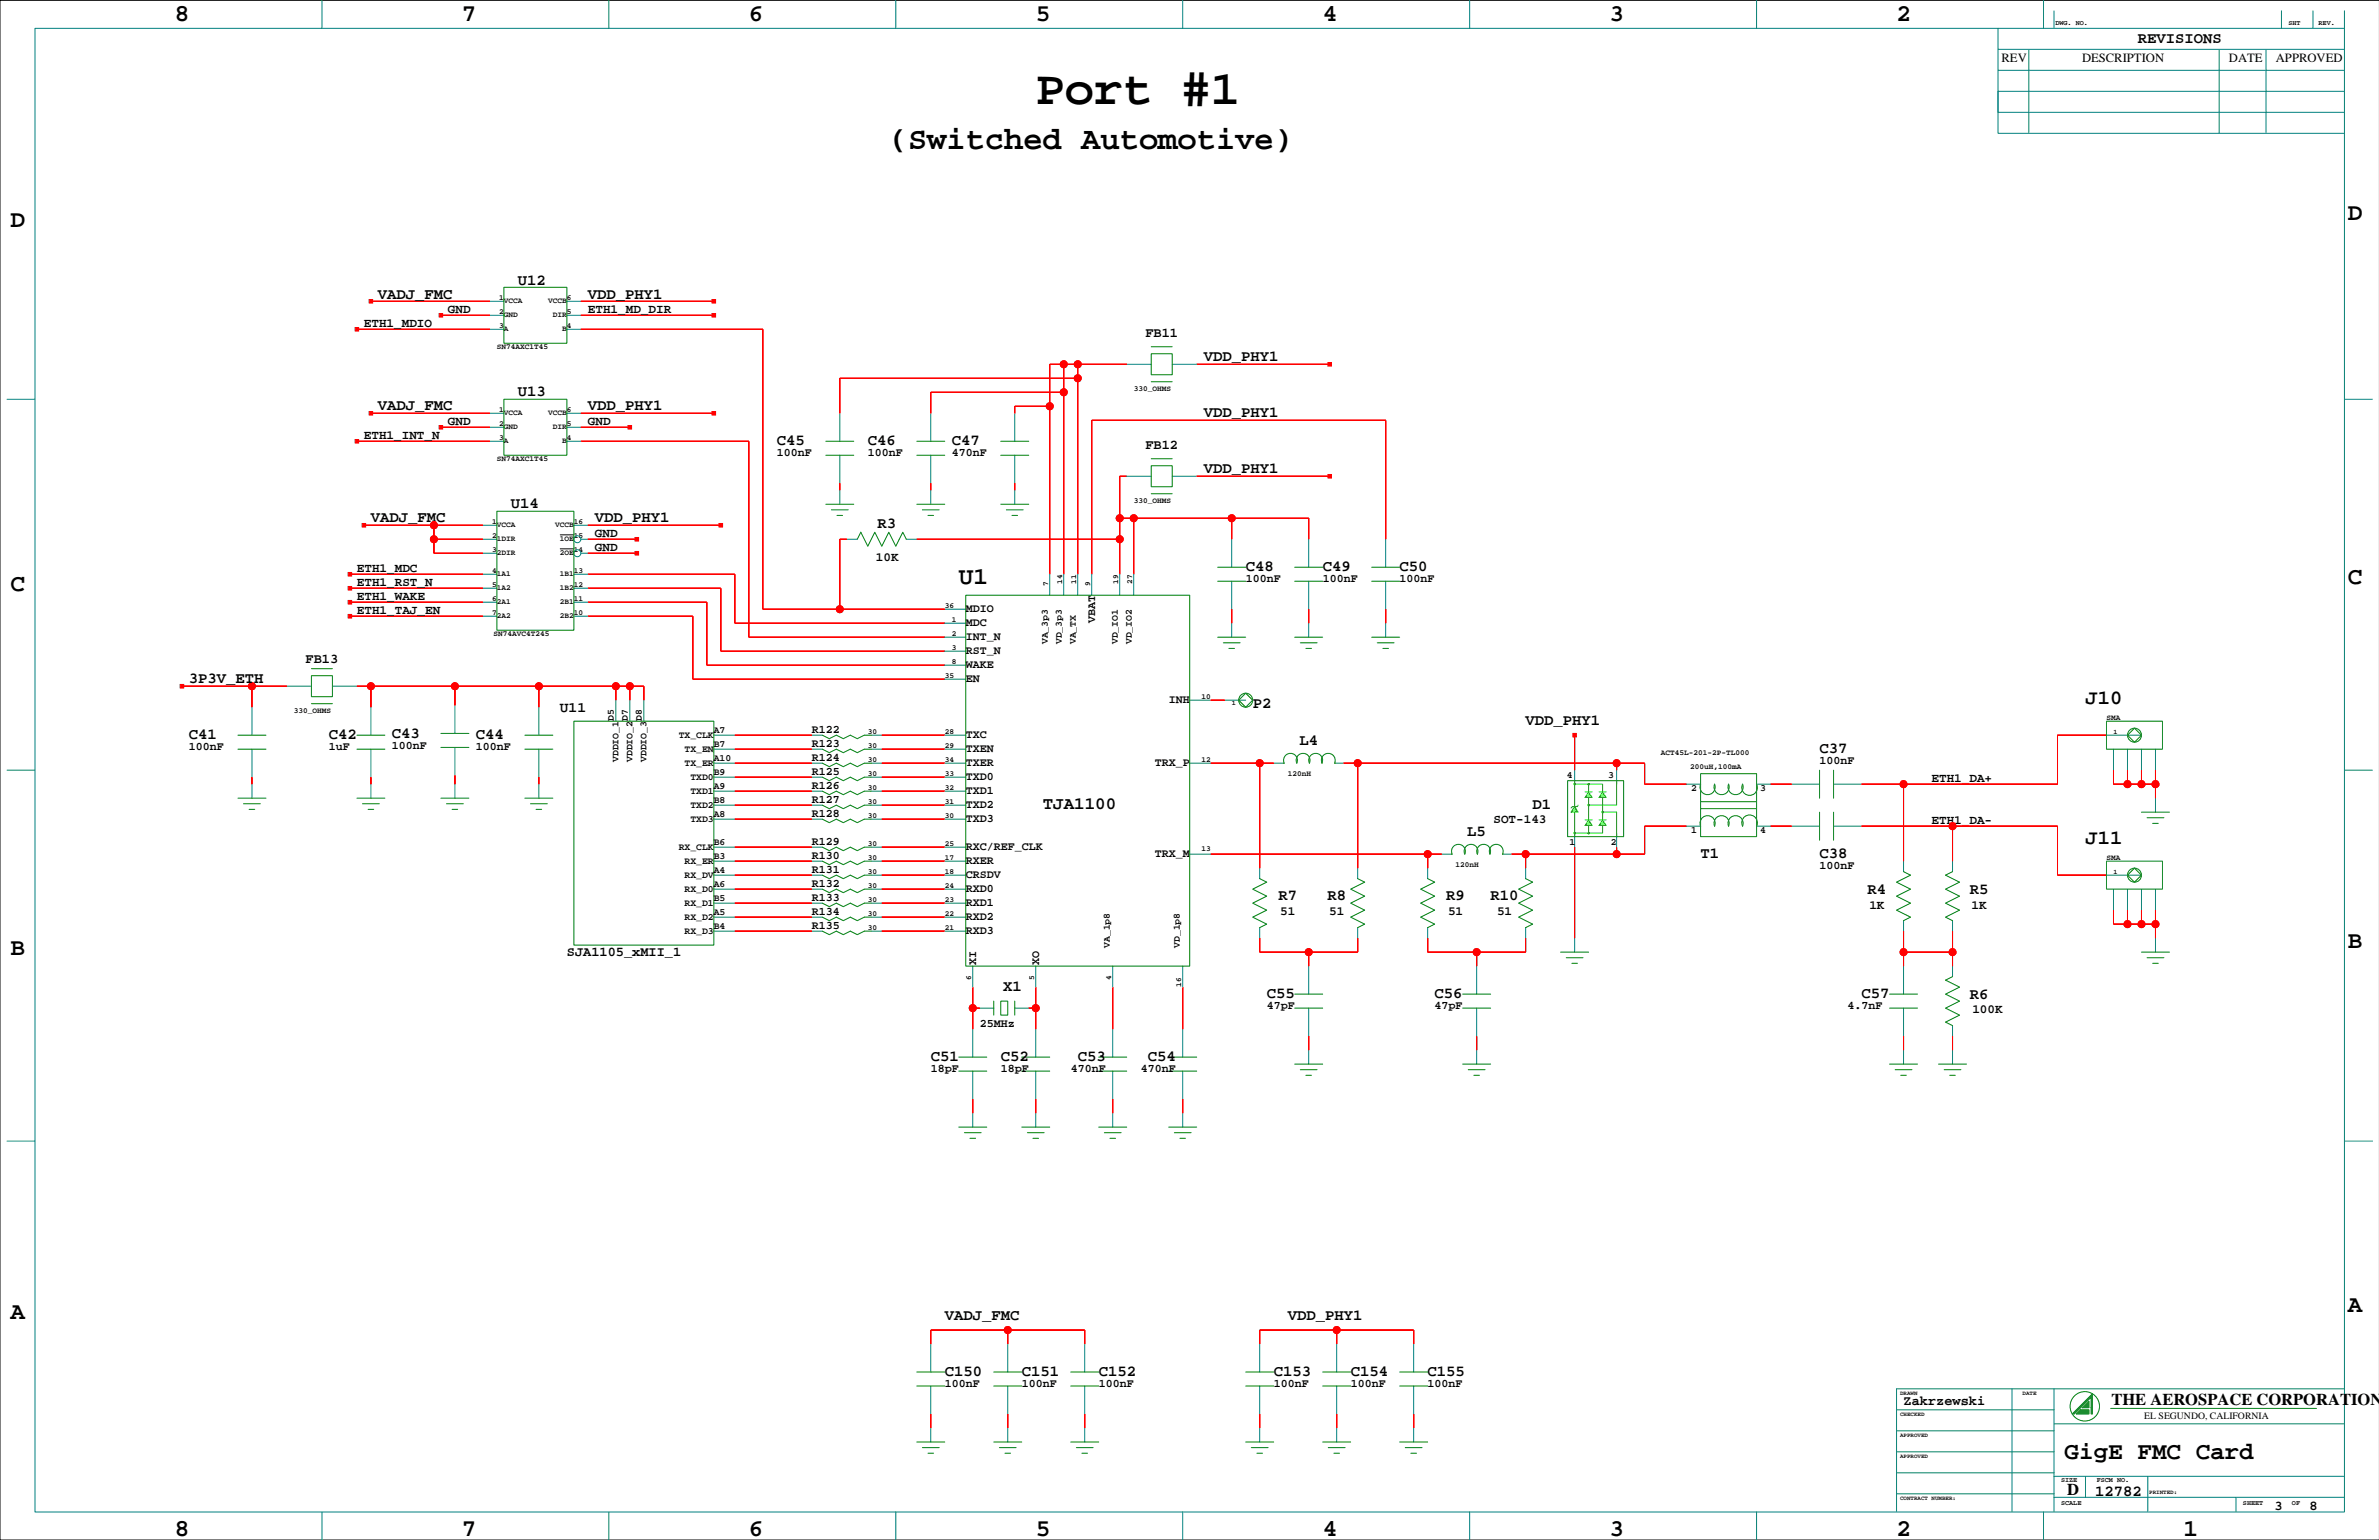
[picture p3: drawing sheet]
<svg xmlns="http://www.w3.org/2000/svg" width="863mm" height="559mm" viewBox="0 0 863 559" stroke-linecap="round" stroke-linejoin="round" font-family="sans-serif">
<defs><g id="words">
<text font-size="17.6" x="375.8" y="37.6">Port #1</text>
<text font-size="11.6" x="322.5" y="53.9">(Switched Automotive)</text>
<g font-size="8.8">
<text x="63.5" y="7.4">8</text>
<text x="167.6" y="7.4">7</text>
<text x="271.7" y="7.4">6</text>
<text x="375.8" y="7.4">5</text>
<text x="480" y="7.4">4</text>
<text x="584.1" y="7.4">3</text>
<text x="688.2" y="7.4">2</text>
<text x="3.8" y="82.4">D</text>
<text x="852" y="79.8">D</text>
<text x="3.8" y="214.4">C</text>
<text x="347.9" y="211.9">U1</text>
<text x="852" y="211.9">C</text>
<text x="3.8" y="346.5">B</text>
<text x="852" y="343.9">B</text>
<text x="3.8" y="478.5">A</text>
<text x="852" y="476">A</text>
<text x="749.1" y="529.3">GigE FMC Card</text>
<text x="63.5" y="557.2">8</text>
<text x="167.6" y="557.2">7</text>
<text x="271.7" y="557.2">6</text>
<text x="375.8" y="557.2">5</text>
<text x="480" y="557.2">4</text>
<text x="584.1" y="557.2">3</text>
<text x="688.2" y="557.2">2</text>
<text x="792.3" y="557.2">1</text>
</g>
<g font-size="7.4">
<text x="756.7" y="255.3">J10</text>
<text x="756.7" y="306.1">J11</text>
</g>
<text font-size="6.3" x="378.4" y="293.6">TJA1100</text>
<g font-size="6">
<text x="766.1" y="510">THE AEROSPACE CORPORATION</text>
<text x="750.1" y="542.5">D</text>
</g>
<g font-size="5.6">
<text x="775.8" y="15.6">REVISIONS</text>
<text x="187.9" y="103.2">U12</text>
<text x="137.1" y="108.3">VADJ_FMC</text>
<text x="213.3" y="108.3">VDD_PHY1</text>
<text x="436.8" y="131.2">VDD_PHY1</text>
<text x="187.9" y="143.9">U13</text>
<text x="137.1" y="148.9">VADJ_FMC</text>
<text x="213.3" y="148.9">VDD_PHY1</text>
<text x="436.8" y="151.5">VDD_PHY1</text>
<text x="281.9" y="161.6">C45</text>
<text x="314.9" y="161.6">C46</text>
<text x="345.4" y="161.6">C47</text>
<text x="436.8" y="171.8">VDD_PHY1</text>
<text x="185.4" y="184.5">U14</text>
<text x="134.6" y="189.6">VADJ_FMC</text>
<text x="215.9" y="189.6">VDD_PHY1</text>
<text x="318.4" y="191.6">R3</text>
<text x="452" y="207.4">C48</text>
<text x="480" y="207.4">C49</text>
<text x="507.9" y="207.4">C50</text>
<text x="68.6" y="248">3P3V_ETH</text>
<text x="454.6" y="257">P2</text>
<text x="553.6" y="263.2">VDD_PHY1</text>
<text x="68.6" y="268.3">C41</text>
<text x="119.4" y="268.3">C42</text>
<text x="142.2" y="267.7">C43</text>
<text x="172.7" y="268.3">C44</text>
<text x="471.5" y="270.3">L4</text>
<text x="660.2" y="273.4">C37</text>
<text x="556.1" y="293.7">D1</text>
<text x="532.4" y="303.3">L5</text>
<text x="617.1" y="311.3">T1</text>
<text x="660.2" y="311.5">C38</text>
<text x="463.9" y="326.6">R7</text>
<text x="481.6" y="326.6">R8</text>
<text x="524.8" y="326.6">R9</text>
<text x="540.9" y="326.6">R10</text>
<text x="677.7" y="324.6">R4</text>
<text x="714.8" y="324.6">R5</text>
<text x="364" y="359.6">X1</text>
<text x="459.6" y="362.3">C55</text>
<text x="520.6" y="362.3">C56</text>
<text x="675.5" y="362.3">C57</text>
<text x="714.8" y="362.6">R6</text>
<text x="337.7" y="385.1">C51</text>
<text x="363.1" y="385.1">C52</text>
<text x="391.1" y="385.1">C53</text>
<text x="416.5" y="385.1">C54</text>
<text x="342.8" y="479.1">VADJ_FMC</text>
<text x="467.3" y="479.1">VDD_PHY1</text>
<text x="342.8" y="499.4">C150</text>
<text x="370.8" y="499.4">C151</text>
<text x="398.7" y="499.4">C152</text>
<text x="462.2" y="499.4">C153</text>
<text x="490.1" y="499.4">C154</text>
<text x="518" y="499.4">C155</text>
<text x="760.3" y="542.8">12782</text>
</g>
<text font-size="5.3" x="203.2" y="258.2">U11</text>
<g font-size="4.9">
<text x="415.6" y="122.4">FB11</text>
<text x="415.6" y="163">FB12</text>
<text x="110.9" y="240.5">FB13</text>
<text x="205.7" y="346.9">SJA1105_xMII_1</text>
<text x="690.7" y="509.7">Zakrzewski</text>
<text x="825.3" y="547.8">3</text>
<text x="838" y="547.8">8</text>
</g>
<g font-size="4.6">
<text x="726.3" y="22.7">REV</text>
<text x="755.5" y="22.7">DESCRIPTION</text>
<text x="808.8" y="22.7">DATE</text>
<text x="825.8" y="22.4">APPROVED</text>
<text x="162.5" y="113.6">GND</text>
<text x="213.3" y="113.6">ETH1_MD_DIR</text>
<text x="132" y="118.7">ETH1_MDIO</text>
<text x="162.5" y="154.2">GND</text>
<text x="213.3" y="154.2">GND</text>
<text x="132" y="159.3">ETH1_INT_N</text>
<text x="215.9" y="194.8">GND</text>
<text x="215.9" y="199.9">GND</text>
<text x="317.8" y="203.4">10K</text>
<text x="129.5" y="207.5">ETH1_MDC</text>
<text x="129.5" y="212.6">ETH1_RST_N</text>
<text x="129.5" y="217.7">ETH1_WAKE</text>
<text x="129.5" y="222.8">ETH1_TAJ_EN</text>
<text x="700.9" y="283.7">ETH1_DA+</text>
<text x="541.9" y="298.5">SOT-143</text>
<text x="700.9" y="299">ETH1_DA-</text>
<text x="678.3" y="329.9">1K</text>
<text x="715.4" y="329.9">1K</text>
<text x="464.5" y="332">51</text>
<text x="482.3" y="332">51</text>
<text x="525.4" y="332">51</text>
<text x="543.2" y="332">51</text>
<text x="715.7" y="367.5">100K</text>
</g>
<g font-size="4.2">
<text x="281.9" y="165.6">100nF</text>
<text x="314.9" y="165.6">100nF</text>
<text x="345.4" y="165.6">470nF</text>
<text x="452" y="211.3">100nF</text>
<text x="480" y="211.3">100nF</text>
<text x="507.9" y="211.3">100nF</text>
<text x="350.4" y="227.3">MDC</text>
<text x="350.4" y="222.2">MDIO</text>
<text x="397.3" y="226.1" transform="rotate(-90 397.3 226.1)">VBAT</text>
<text x="350.4" y="232.4">INT_N</text>
<text x="350.4" y="237.5">RST_N</text>
<text x="350.4" y="242.6">WAKE</text>
<text x="350.4" y="247.6">EN</text>
<text x="424.1" y="255.3">INH</text>
<text x="294.6" y="266">R122</text>
<text x="350.4" y="268">TXC</text>
<text x="68.6" y="272.3">100nF</text>
<text x="119.4" y="272.3">1uF</text>
<text x="142.2" y="271.6">100nF</text>
<text x="172.7" y="272.3">100nF</text>
<text x="294.6" y="271.1">R123</text>
<text x="350.4" y="273">TXEN</text>
<text x="294.6" y="276.2">R124</text>
<text x="294.6" y="281.2">R125</text>
<text x="350.4" y="278.1">TXER</text>
<text x="419" y="278.1">TRX_P</text>
<text x="660.2" y="277.3">100nF</text>
<text x="294.6" y="286.3">R126</text>
<text x="350.4" y="283.2">TXD0</text>
<text x="294.6" y="291.4">R127</text>
<text x="350.4" y="288.3">TXD1</text>
<text x="350.4" y="293.4">TXD2</text>
<text x="294.6" y="296.5">R128</text>
<text x="350.4" y="298.4">TXD3</text>
<text x="294.6" y="306.6">R129</text>
<text x="294.6" y="311.7">R130</text>
<text x="350.4" y="308.6">RXC/REF_CLK</text>
<text x="419" y="311.1">TRX_M</text>
<text x="294.6" y="316.8">R131</text>
<text x="350.4" y="313.7">RXER</text>
<text x="660.2" y="315.4">100nF</text>
<text x="294.6" y="321.9">R132</text>
<text x="350.4" y="323.8">RXD0</text>
<text x="350.4" y="318.7">CRSDV</text>
<text x="294.6" y="327">R133</text>
<text x="350.4" y="328.9">RXD1</text>
<text x="294.6" y="332">R134</text>
<text x="350.4" y="334">RXD2</text>
<text x="294.6" y="337.1">R135</text>
<text x="350.4" y="339.1">RXD3</text>
<text x="354.2" y="350.1" transform="rotate(-90 354.2 350.1)">XI</text>
<text x="377" y="350.1" transform="rotate(-90 377 350.1)">XO</text>
<text x="459.6" y="366.2">47pF</text>
<text x="520.6" y="366.2">47pF</text>
<text x="670.4" y="366.2">4.7nF</text>
<text x="355.5" y="372.7">25MHz</text>
<text x="337.7" y="389.1">18pF</text>
<text x="363.1" y="389.1">18pF</text>
<text x="388.5" y="389.1">470nF</text>
<text x="413.9" y="389.1">470nF</text>
<text x="342.8" y="503.4">100nF</text>
<text x="370.8" y="503.4">100nF</text>
<text x="398.7" y="503.4">100nF</text>
<text x="462.2" y="503.4">100nF</text>
<text x="490.1" y="503.4">100nF</text>
<text x="518" y="503.4">100nF</text>
</g>
<g font-size="3.5">
<text x="380.2" y="233.8" transform="rotate(-90 380.2 233.8)">VA_3p3</text>
<text x="385.3" y="233.8" transform="rotate(-90 385.3 233.8)">VD_3p3</text>
<text x="390.3" y="233.8" transform="rotate(-90 390.3 233.8)">VA_TX</text>
<text x="405.6" y="233.8" transform="rotate(-90 405.6 233.8)">VD_IO1</text>
<text x="410.6" y="233.8" transform="rotate(-90 410.6 233.8)">VD_IO2</text>
<text x="222.7" y="261.7" transform="rotate(-90 222.7 261.7)">D5</text>
<text x="227.8" y="261.7" transform="rotate(-90 227.8 261.7)">D7</text>
<text x="232.9" y="261.7" transform="rotate(-90 232.9 261.7)">D8</text>
<text x="246.3" y="267.8">TX_CLK</text>
<text x="259" y="266.1">A7</text>
<text x="248.4" y="272.8">TX_EN</text>
<text x="259" y="271.2">B7</text>
<text x="224.5" y="276.5" transform="rotate(-90 224.5 276.5)">VDDIO_1</text>
<text x="229.5" y="276.5" transform="rotate(-90 229.5 276.5)">VDDIO_2</text>
<text x="234.6" y="276.5" transform="rotate(-90 234.6 276.5)">VDDIO_3</text>
<text x="248.4" y="277.9">TX_ER</text>
<text x="259" y="276.3">A10</text>
<text x="259" y="281.4">B9</text>
<text x="250.6" y="283">TXD0</text>
<text x="259" y="286.5">A9</text>
<text x="568.6" y="282.4">4</text>
<text x="583.6" y="282.4">3</text>
<text x="613.7" y="287">2</text>
<text x="638.7" y="287">3</text>
<text x="250.6" y="288.1">TXD1</text>
<text x="250.6" y="293.2">TXD2</text>
<text x="259" y="291.5">B8</text>
<text x="250.6" y="298.2">TXD3</text>
<text x="259" y="296.6">A8</text>
<text x="613.7" y="302.2">1</text>
<text x="638.7" y="302.2">4</text>
<text x="246.3" y="308.4">RX_CLK</text>
<text x="259" y="306.8">B6</text>
<text x="259" y="311.8">B3</text>
<text x="569.5" y="306.5">1</text>
<text x="584.5" y="306.5">2</text>
<text x="248.4" y="313.5">RX_ER</text>
<text x="259" y="316.9">A4</text>
<text x="248.4" y="318.5">RX_DV</text>
<text x="248.4" y="323.6">RX_D0</text>
<text x="259" y="322">A6</text>
<text x="248.4" y="328.7">RX_D1</text>
<text x="259" y="327.1">B5</text>
<text x="248.4" y="333.8">RX_D2</text>
<text x="259" y="332.2">A5</text>
<text x="248.4" y="338.9">RX_D3</text>
<text x="259" y="337.2">B4</text>
<text x="402.8" y="344" transform="rotate(-90 402.8 344)">VA_1p8</text>
<text x="428.2" y="344" transform="rotate(-90 428.2 344)">VD_1p8</text>
<text x="778.1" y="515">EL SEGUNDO, CALIFORNIA</text>
</g>
<g font-size="2.8">
<text x="181.1" y="108.8">1</text>
<text x="181.1" y="113.9">2</text>
<text x="182.8" y="110.1">VCCA</text>
<text x="198.9" y="110.1">VCCB</text>
<text x="205.7" y="108.8">6</text>
<text x="205.7" y="113.9">5</text>
<text x="181.1" y="119">3</text>
<text x="182.8" y="115.2">GND</text>
<text x="200.6" y="115.2">DIR</text>
<text x="205.7" y="119">4</text>
<text x="182.8" y="120.3">A</text>
<text x="204" y="120.3">B</text>
<text x="180.3" y="126.6">SN74AXC1T45</text>
<text x="411.4" y="141.8">330_OHMS</text>
<text x="181.1" y="149.5">1</text>
<text x="205.7" y="149.5">6</text>
<text x="181.1" y="154.5">2</text>
<text x="182.8" y="150.7">VCCA</text>
<text x="182.8" y="155.8">GND</text>
<text x="198.9" y="150.7">VCCB</text>
<text x="200.6" y="155.8">DIR</text>
<text x="205.7" y="154.5">5</text>
<text x="181.1" y="159.6">3</text>
<text x="182.8" y="160.9">A</text>
<text x="204" y="160.9">B</text>
<text x="205.7" y="159.6">4</text>
<text x="180.3" y="167.2">SN74AXC1T45</text>
<text x="411.4" y="182.4">330_OHMS</text>
<text x="178.6" y="190.1">1</text>
<text x="180.3" y="191.4">VCCA</text>
<text x="201.5" y="191.4">VCCB</text>
<text x="208.2" y="190.1">16</text>
<text x="178.6" y="195.2">2</text>
<text x="180.3" y="196.5">1DIR</text>
<text x="203.2" y="196.5">1OE</text>
<text x="208.2" y="195.2">15</text>
<text x="178.6" y="200.2">3</text>
<text x="180.3" y="201.5">2DIR</text>
<text x="203.2" y="201.5">2OE</text>
<text x="208.2" y="200.2">14</text>
<text x="178.6" y="207.9">4</text>
<text x="180.3" y="209.2">1A1</text>
<text x="203.2" y="209.2">1B1</text>
<text x="208.2" y="207.9">13</text>
<text x="178.6" y="212.9">5</text>
<text x="180.3" y="214.2">1A2</text>
<text x="203.2" y="214.2">1B2</text>
<text x="208.2" y="212.9">12</text>
<text x="380.3" y="212.6" transform="rotate(-90 380.3 212.6)">7</text>
<text x="385.4" y="211.7" transform="rotate(-90 385.4 211.7)">14</text>
<text x="390.5" y="211.7" transform="rotate(-90 390.5 211.7)">11</text>
<text x="395.6" y="212.6" transform="rotate(-90 395.6 212.6)">9</text>
<text x="405.7" y="211.7" transform="rotate(-90 405.7 211.7)">19</text>
<text x="410.8" y="211.7" transform="rotate(-90 410.8 211.7)">27</text>
<text x="178.6" y="218">6</text>
<text x="180.3" y="219.3">2A1</text>
<text x="203.2" y="219.3">2B1</text>
<text x="208.2" y="218">11</text>
<text x="342.8" y="220.5">36</text>
<text x="178.6" y="223.1">7</text>
<text x="180.3" y="224.4">2A2</text>
<text x="203.2" y="224.4">2B2</text>
<text x="208.2" y="223.1">10</text>
<text x="345.4" y="225.6">1</text>
<text x="179" y="230.7">SN74AVC4T245</text>
<text x="345.4" y="230.7">2</text>
<text x="345.4" y="235.7">3</text>
<text x="342.8" y="245.9">35</text>
<text x="345.4" y="240.8">8</text>
<text x="435.9" y="253.5">10</text>
<text x="106.7" y="258.6">330_OHMS</text>
<text x="764.4" y="261.1">SMA</text>
<text x="314.9" y="266.3">30</text>
<text x="342.8" y="266.2">28</text>
<text x="314.9" y="271.3">30</text>
<text x="342.8" y="271.3">29</text>
<text x="602.6" y="274.1">ACT45L-201-2P-TL000</text>
<text x="314.9" y="276.4">30</text>
<text x="314.9" y="281.5">30</text>
<text x="342.8" y="281.4">33</text>
<text x="342.8" y="276.4">34</text>
<text x="435.9" y="276.4">12</text>
<text x="467.3" y="281.5">120nH</text>
<text x="613.3" y="279">200uH,100mA</text>
<text x="314.9" y="286.6">30</text>
<text x="342.8" y="286.5">32</text>
<text x="314.9" y="291.7">30</text>
<text x="342.8" y="291.6">31</text>
<text x="314.9" y="296.7">30</text>
<text x="342.8" y="296.7">30</text>
<text x="314.9" y="306.9">30</text>
<text x="314.9" y="312">30</text>
<text x="342.8" y="306.8">25</text>
<text x="342.8" y="311.9">17</text>
<text x="435.9" y="308.9">13</text>
<text x="764.4" y="311.9">SMA</text>
<text x="314.9" y="317.1">30</text>
<text x="342.8" y="317">18</text>
<text x="528.2" y="314.5">120nH</text>
<text x="314.9" y="322.1">30</text>
<text x="342.8" y="322.1">24</text>
<text x="314.9" y="327.2">30</text>
<text x="342.8" y="327.1">23</text>
<text x="314.9" y="332.3">30</text>
<text x="342.8" y="332.2">22</text>
<text x="314.9" y="337.4">30</text>
<text x="342.8" y="337.3">21</text>
<text x="352.4" y="355.6" transform="rotate(-90 352.4 355.6)">6</text>
<text x="375.2" y="355.6" transform="rotate(-90 375.2 355.6)">5</text>
<text x="403.2" y="355.6" transform="rotate(-90 403.2 355.6)">4</text>
<text x="428.6" y="358.2" transform="rotate(-90 428.6 358.2)">16</text>
</g>
<g font-size="2.5">
<text x="745.8" y="9.1">DWG. NO.</text>
<text x="830.4" y="9.1">SHT</text>
<text x="841.3" y="9.1">REV.</text>
<text x="446.9" y="255.8">1</text>
<text x="766.9" y="266.3">1</text>
<text x="766.9" y="317.1">1</text>
<text x="747.9" y="537.8">SIZE</text>
<text x="760.8" y="537.8">FSCM NO.</text>
<text x="747.9" y="546.2">SCALE</text>
<text x="813.9" y="546.2">SHEET</text>
<text x="831.7" y="546.2">OF</text>
</g>
<g font-size="2.1">
<text x="689.5" y="506.1">DRAWN</text>
<text x="733.9" y="506.1">DATE</text>
<text x="689.5" y="513.7">CHECKED</text>
<text x="689.5" y="521.3">APPROVED</text>
<text x="689.5" y="529">APPROVED</text>
<text x="689.5" y="544.2">CONTRACT NUMBER:</text>
<text x="779.9" y="542.2">PRINTED:</text>
</g>
</g></defs>
<path d="M863.3 .1h-863.3v558.7h863.3M203.3 194.1h4.9M203.3 199.2h4.9" fill="none" stroke="#000" stroke-width=".36"/>
<g fill="none" stroke="#008080" stroke-width=".36">
<path d="M12.7 10.3h838v538.3h-838zM116.8 .1v10.2M220.9 .1v10.2M325 .1v10.2M429.2 .1v10.2M533.3 .1v10.2M637.4 .1v10.2M725 17.9v7.6h125.7M725 10.3v7.6h125.7M736.2 18.2v7.3M741.5 .1v10.2M745.3 3.9v6.4"/>
<path d="M805.3 18.2v7.3M822.3 18.2v7.3M827.9 3.9v6.4M839.3 3.9v6.4M850.7 3.9v6.4M725 25.5v7.6h125.7M736.2 25.8v14.7M805.3 25.8v7.3M805.3 33.4v7.4M822.3 25.8v14.7M725 40.8v7.6h125.7M725 40.5v-7.4v7.7h125.7"/>
<path d="M736.2 40.8v7.3M805.3 41v7.4M822.3 40.8v7.3M177.8 109.3h5M177.8 114.4h5M177.8 119.5h5M205.7 109.3h5.1M205.7 114.4h5.1M205.7 119.5h5.1M408.8 132.2h8.9M425.4 132.2h8.8M2.5 144.9h10.2"/>
<path d="M177.8 150h5M177.8 155h5M205.7 150h5.1M205.7 155h5.1M304.7 150v10.1M337.7 150v10.1M368.2 150v10.1M850.7 144.9h10.2M177.8 160.1h5M205.7 160.1h5.1M304.7 165.2v10.1M304.7 177.9v5.1"/>
<path d="M337.7 165.2v10.1M337.7 177.9v5.1M368.2 165.2v10.1M368.2 177.9v5.1M408.8 172.8h8.9M425.4 172.8h8.8M175.2 195.7h5.1M175.2 190.6h5.1M208.2 190.6h5.1M210.8 195.7h2.5M307.3 195.7h3.8M328.9 195.7h3.8"/>
<path d="M446.9 195.7v10.1M474.9 195.7v10.1M502.8 195.7v10.1M175.2 200.7h5.1M175.2 208.4h5.1M175.2 213.4h5.1M175.2 218.5h5.1M208.2 208.4h5.1M208.2 213.4h5.1M208.2 218.5h5.1M210.8 200.7h2.5M380.9 208.4v7.6"/>
<path d="M386 208.4v7.6M391.1 208.4v7.6M396.1 208.4v7.6M406.3 208.4v7.6M411.4 208.4v7.6M446.9 210.9v10.2M474.9 210.9v10.2M502.8 210.9v10.2M175.2 223.6h5.1M208.2 223.6h5.1M342.8 226.1h7.6M342.8 221.1h7.6"/>
<path d="M342.8 231.2h7.6M342.8 236.3h7.6M446.9 226.1v5.1M474.9 226.1v5.1M502.8 226.1v5.1M91.4 256.6v10.2M104.1 249h8.9M120.6 249h8.9M134.6 256.6v10.2M165.1 256v10.1M195.5 256.6v10.2M223.5 254.1v7.6"/>
<path d="M228.5 254.1v7.6M233.6 254.1v7.6M342.8 241.4h7.6M342.8 246.5h7.6M431.7 254.1h7.6M444.4 254.1h7.6M2.5 279.5h10.2M91.4 271.8v10.2M134.6 271.8v10.2M165.1 271.2v10.2M195.5 271.8v10.2M259 276.9h7.6"/>
<path d="M259 266.8h7.6M259 271.8h7.6M294.6 276.9h3.8M294.6 266.8h3.8M294.6 271.8h3.8M316.2 276.9h3.8M316.2 266.8h3.8M316.2 271.8h3.8M342.8 276.9h7.6M342.8 266.8h7.6M342.8 271.8h7.6M431.7 276.9h7.6"/>
<path d="M462.2 276.9h3.5M484.5 276.9h3.1M571.4 279.5v5M586.6 279.5v5M764.4 266.8h12.7M766.9 271.8v7.7M772 271.8v7.7M777.1 271.8v7.7M782.1 271.8v7.7M850.7 279.5h10.2M91.4 284.5v5.1M134.6 284.5v5.1"/>
<path d="M165.1 284.5v5.1M195.5 284.5v5.1M259 282h7.6M259 287.1h7.6M259 292.2h7.6M259 297.2h7.6M294.6 282h3.8M294.6 287.1h3.8M294.6 292.2h3.8M294.6 297.2h3.8M316.2 282h3.8M316.2 287.1h3.8"/>
<path d="M316.2 292.2h3.8M316.2 297.2h3.8M342.8 282h7.6M342.8 287.1h7.6M342.8 292.2h7.6M342.8 297.2h7.6M612 284.5h5.1M612 299.8h5.1M637.4 284.5h5.1M637.4 299.8h5.1M650.1 284.5h10.1M650.1 299.8h10.1"/>
<path d="M665.3 284.5h10.2M665.3 299.8h10.2M782.1 289.6v5.1M259 307.4h7.6M259 312.5h7.6M259 317.6h7.6M294.6 307.4h3.8M294.6 312.5h3.8M294.6 317.6h3.8M316.2 307.4h3.8M316.2 312.5h3.8M316.2 317.6h3.8"/>
<path d="M342.8 307.4h7.6M342.8 312.5h7.6M342.8 317.6h7.6M431.7 309.9h7.6M457.1 315v3.8M492.6 315v3.8M518 315v3.8M523.1 309.9h3.6M545.5 309.9h3M553.6 315v3.8M571.4 302.3v5.1M586.6 302.3v5.1"/>
<path d="M690.7 312.5v3.8M708.5 312.5v3.8M764.4 317.6h12.7M259 337.9h7.6M259 322.6h7.6M259 327.7h7.6M259 332.8h7.6M294.6 337.9h3.8M294.6 322.6h3.8M294.6 327.7h3.8M294.6 332.8h3.8M316.2 337.9h3.8"/>
<path d="M316.2 322.6h3.8M316.2 327.7h3.8M316.2 332.8h3.8M342.8 337.9h7.6M342.8 322.6h7.6M342.8 327.7h7.6M342.8 332.8h7.6M457.1 336.6v3.8M492.6 336.6v3.8M518 336.6v3.8M553.6 336.6v3.8M690.7 334.1v3.8"/>
<path d="M708.5 334.1v3.8M766.9 322.6v7.7M772 322.6v7.7M777.1 322.6v7.7M782.1 322.6v7.7M353 350.6v7.6M375.8 350.6v7.6M403.8 350.6v7.6M429.2 350.6v7.6M474.9 350.6v10.1M535.8 350.6v10.1M571.4 340.4v5.1"/>
<path d="M690.7 350.6v10.1M708.5 350.6v3.8M782.1 340.4v5.1M353 373.4v10.2M355.5 365.8h5.1M368.2 365.8h5.1M375.8 373.4v10.2M403.8 373.4v10.2M429.2 373.4v10.2M474.9 365.8v10.2M535.8 365.8v10.2M690.7 365.8v10.2"/>
<path d="M708.5 372.2v3.8M353 388.7v10.1M375.8 388.7v10.1M403.8 388.7v10.1M429.2 388.7v10.1M474.9 381v5.1M535.8 381v5.1M690.7 381v5.1M708.5 381v5.1M2.5 414.1h10.2M353 403.9v5.1M375.8 403.9v5.1"/>
<path d="M403.8 403.9v5.1M429.2 403.9v5.1M850.7 414.1h10.2M337.7 487.7v10.2M365.7 487.7v10.2M393.6 487.7v10.2M457.1 487.7v10.2M485 487.7v10.2M513 487.7v10.2M337.7 502.9v10.2M337.7 518.2v5M365.7 502.9v10.2"/>
<path d="M365.7 518.2v5M393.6 502.9v10.2M393.6 518.2v5M457.1 502.9v10.2M457.1 518.2v5M485 502.9v10.2M485 518.2v5M513 502.9v10.2M513 518.2v5M688.2 519.2h57.1M688.2 511.6h57.1M730.1 503.9v44.5"/>
<path d="M745.3 503.9v44.5M745.3 516.6h105.4M850.7 503.9h-162.5v44.5M688.2 534.4h57.1M688.2 526.8h57.1M745.3 535.7h105.4M756.7 535.7v7.6M779.3 535.7v12.7M116.8 548.6v10.2M220.9 548.6v10.2M325 548.6v10.2M429.2 548.6v10.2"/>
<path d="M533.3 548.6v10.2M637.4 548.6v10.2M688.2 542h57.1M741.5 548.6v10.2M745.3 543.3h105.4M811.3 543.3v5.1"/>
<circle cx="209.5" cy="195.7" r="1.27"/>
<circle cx="209.5" cy="200.7" r="1.27"/>
</g>
<g fill="none" stroke="#008000" stroke-width=".36">
<path d="M182.8 104.2h22.9v20.4h-22.9zM417.7 128.4h7.7v7.6h-7.7zM417.7 138.5h7.7M417.7 125.8h7.7M182.8 144.9h22.9v20.3h-22.9zM299.7 165.2h10.1M299.7 160.1h10.1M332.7 165.2h10.1M332.7 160.1h10.1M363.1 165.2h10.2M363.1 160.1h10.2M417.7 169h7.7v7.6h-7.7z"/>
<path d="M417.7 179.2h7.7M417.7 166.5h7.7M180.3 185.5h27.9v43.2h-27.9zM299.7 183h10.1M301.7 185h6.1M303.7 187h2M311.1 195.7l1.2-2.6 2.6 5.1 2.5-5.1 2.6 5.1 2.5-5.1 2.5 5.1 2.6-5.1 1.3 2.6M332.7 183h10.1M334.7 185h6.1M336.7 187h2.1M363.1 183h10.2M365.2 185h6.1"/>
<path d="M367.2 187h2M350.4 216h81.3v134.6h-81.3zM441.9 210.9h10.1M441.9 205.8h10.1M469.8 210.9h10.2M469.8 205.8h10.2M497.7 210.9h10.2M497.7 205.8h10.2M441.9 231.2h10.1M443.9 233.2h6.1M445.9 235.3h2.1M469.8 231.2h10.2"/>
<path d="M471.8 233.2h6.1M473.9 235.3h2M497.7 231.2h10.2M499.8 233.2h6.1M501.8 235.3h2M113 245.2h7.6v7.6h-7.6zM113 255.3h7.6M113 242.6h7.6M452 251.5l2.6 2.6-2.6 2.5-2.5-2.5zM86.3 266.8h10.2M86.3 271.8h10.2M129.5 266.8h10.2"/>
<path d="M129.5 271.8h10.2M160 271.2h10.1M160 266.1h10.1M190.5 266.8h10.1M190.5 271.8h10.1M208.2 261.7h50.8v81.2h-50.8zM298.4 276.9l2.5 1.3 2.6-1.3 2.5 1.3 2.5-1.3 2.6 1.3 2.5-1.3h2.6M298.4 266.8l2.5 1.2 2.6-1.2 2.5 1.2 2.5-1.2 2.6 1.2 2.5-1.2h2.6M298.4 271.8l2.5 1.3 2.6-1.3 2.5 1.3 2.5-1.3 2.6 1.3 2.5-1.3h2.6M465.7 276.9h.3a2.52 2.52 0 0 1 2.3-3.5 2.52 2.52 0 0 1 2.2 3.5 2.52 2.52 0 0 1 2.3-3.5 2.52 2.52 0 0 1 2.3 3.5M484.5 276.9h-.2a2.52 2.52 0 0 0-2.3-3.5 2.52 2.52 0 0 0-2.3 3.5 2.52 2.52 0 0 0-2.3-3.5 2.52 2.52 0 0 0-2.3 3.5M660.2 279.5v10.1"/>
<path d="M665.3 279.5v10.1M764.4 261.7h20.3v10.1h-20.3zM774.5 264.2l2.6 2.6-2.6 2.5-2.5-2.5zM86.3 289.6h10.2M88.4 291.7h6.1M90.4 293.7h2M129.5 289.6h10.2M131.5 291.7h6.1M133.6 293.7h2M160 289.6h10.1M162 291.7h6.1M164 293.7h2.1"/>
<path d="M190.5 289.6h10.1M192.5 291.7h6.1M194.5 293.7h2.1M298.4 282l2.5 1.3 2.6-1.3 2.5 1.3 2.5-1.3 2.6 1.3 2.5-1.3h2.6M298.4 287.1l2.5 1.3 2.6-1.3 2.5 1.3 2.5-1.3 2.6 1.3 2.5-1.3h2.6M298.4 292.2l2.5 1.2 2.6-1.2 2.5 1.2 2.5-1.2 2.6 1.2 2.5-1.2h2.6M298.4 297.2l2.5 1.3 2.6-1.3 2.5 1.3 2.5-1.3 2.6 1.3 2.5-1.3h2.6M617.1 280.7h20.3v22.9h-20.3zM617.1 290.9h20.3M617.1 293.4h20.3M617.1 284.5a2.76 2.76 0 0 0 2.5 3.9 2.76 2.76 0 0 0 2.6-3.9 2.76 2.76 0 0 0 2.5 3.9 2.76 2.76 0 0 0 2.5-3.9 2.75 2.75 0 0 0 2.6 3.9 2.75 2.75 0 0 0 2.5-3.9M632.3 284.5a2.83 2.83 0 0 0 2.6 4.1 2.83 2.83 0 0 0 2.5-4.1"/>
<path d="M637.4 299.8a2.83 2.83 0 0 0-2.6-4.1 2.83 2.83 0 0 0-2.5 4.1 2.76 2.76 0 0 0-2.5-3.8 2.76 2.76 0 0 0-2.6 3.8 2.76 2.76 0 0 0-2.5-3.8 2.76 2.76 0 0 0-2.5 3.8 2.75 2.75 0 0 0-2.6-3.8 2.75 2.75 0 0 0-2.5 3.8M660.2 294.7v10.2M665.3 294.7v10.2M777.1 294.7h10.1M779.1 296.7h6.1M781.1 298.8h2.1M298.4 307.4l2.5 1.3 2.6-1.3 2.5 1.3 2.5-1.3 2.6 1.3 2.5-1.3h2.6M298.4 312.5l2.5 1.2 2.6-1.2 2.5 1.2 2.5-1.2 2.6 1.2 2.5-1.2h2.6M298.4 317.6l2.5 1.2 2.6-1.2 2.5 1.2 2.5-1.2 2.6 1.2 2.5-1.2h2.6M457.1 318.8l2.5 1.3-5 2.5 5 2.6-5 2.5 5 2.6-5 2.5 5 2.5-2.5 1.3M492.6 318.8l2.6 1.3-5.1 2.5 5.1 2.6-5.1 2.5 5.1 2.6-5.1 2.5 5.1 2.5-2.6 1.3M518 318.8l2.6 1.3-5.1 2.5 5.1 2.6-5.1 2.5 5.1 2.6-5.1 2.5 5.1 2.5-2.6 1.3"/>
<path d="M526.7 309.9h.2a2.52 2.52 0 0 1 2.3-3.5 2.52 2.52 0 0 1 2.3 3.5 2.52 2.52 0 0 1 2.3-3.5 2.52 2.52 0 0 1 2.3 3.5 2.52 2.52 0 0 1 2.3-3.5 2.52 2.52 0 0 1 2.2 3.5 2.52 2.52 0 0 1 2.3-3.5 2.52 2.52 0 0 1 2.3 3.5h.3M553.6 318.8l2.5 1.3-5 2.5 5 2.6-5 2.5 5 2.6-5 2.5 5 2.5-2.5 1.3M690.7 316.3l2.6 1.3-5.1 2.5 5.1 2.5-5.1 2.6 5.1 2.5-5.1 2.6 5.1 2.5-2.6 1.3M708.5 316.3l-2.5 1.3 5 2.5-5 2.5 5 2.6-5 2.5 5 2.6-5 2.5 2.5 1.3M764.4 312.5h20.3v10.1h-20.3zM774.5 315l2.6 2.6-2.6 2.5-2.5-2.5zM298.4 322.6l2.5 1.3 2.6-1.3 2.5 1.3 2.5-1.3 2.6 1.3 2.5-1.3h2.6M298.4 327.7l2.5 1.3 2.6-1.3 2.5 1.3 2.5-1.3 2.6 1.3 2.5-1.3h2.6M298.4 332.8l2.5 1.3 2.6-1.3 2.5 1.3 2.5-1.3 2.6 1.3 2.5-1.3h2.6M298.4 337.9l2.5 1.2 2.6-1.2 2.5 1.2 2.5-1.2 2.6 1.2 2.5-1.2h2.6M566.3 345.5h10.1M568.3 347.5h6.1"/>
<path d="M570.4 349.6h2M708.5 354.4l-2.5 1.2 5 2.6-5 2.5 5 2.6-5 2.5 5 2.5-5 2.6 2.5 1.3M777.1 345.5h10.1M779.1 347.5h6.1M781.1 349.6h2.1M360.6 363.3v5M363.1 363.3h2.6v5h-2.6zM368.2 363.3v5M469.8 365.8h10.2M469.8 360.7h10.2M530.7 365.8h10.2M530.7 360.7h10.2"/>
<path d="M685.6 365.8h10.2M685.6 360.7h10.2M347.9 388.7h10.2M347.9 383.6h10.2M370.8 388.7h10.1M370.8 383.6h10.1M398.7 388.7h10.1M398.7 383.6h10.1M424.1 388.7h10.1M424.1 383.6h10.1M469.8 386.1h10.2M471.8 388.2h6.1"/>
<path d="M473.9 390.2h2M530.7 386.1h10.2M532.8 388.2h6.1M534.8 390.2h2M685.6 386.1h10.2M687.7 388.2h6.1M689.7 390.2h2M703.4 386.1h10.2M705.5 388.2h6M707.5 390.2h2M347.9 409h10.2M349.9 411h6.1"/>
<path d="M352 413h2M370.8 409h10.1M372.8 411h6.1M374.8 413h2.1M398.7 409h10.1M400.7 411h6.1M402.8 413h2M424.1 409h10.1M426.1 411h6.1M428.1 413h2.1M332.7 497.9h10.1M360.6 497.9h10.2"/>
<path d="M388.5 497.9h10.2M452 497.9h10.2M480 497.9h10.1M507.9 497.9h10.1M332.7 502.9h10.1M360.6 502.9h10.2M388.5 502.9h10.2M452 502.9h10.2M480 502.9h10.1M507.9 502.9h10.1M765.9 511.1h74.6M332.7 523.2h10.1"/>
<path d="M334.7 525.3h6.1M336.7 527.3h2.1M360.6 523.2h10.2M362.6 525.3h6.1M364.7 527.3h2M388.5 523.2h10.2M390.6 525.3h6.1M392.6 527.3h2M452 523.2h10.2M454 525.3h6.1M456.1 527.3h2M480 523.2h10.1"/>
<path d="M482 525.3h6.1M484 527.3h2M507.9 523.2h10.1M509.9 525.3h6.1M511.9 527.3h2.1"/>
<circle cx="452" cy="254.1" r="2.54"/>
<circle cx="774.5" cy="266.8" r="2.54"/>
<circle cx="774.5" cy="317.6" r="2.54"/>
<circle cx="756.5" cy="510.3" r="5.3"/>
</g>
<g fill="#008000" stroke="#008000" stroke-width=".36">
<path d="M755.5 510.8l2.5-2.3v2.3z" fill-rule="evenodd"/>
<path d="M753.4 513.1l1.6-1.5h3v1.5z" fill-rule="evenodd"/>
<path d="M759.3 505.7v7.4h-.5v-6.1l-6.1 6.1h-.8z" fill-rule="evenodd"/>
</g>
<g fill="none" stroke="#0f0" stroke-width=".36">
<path d="M570.6 293.9v.8M571.1 293.2v1.5M571.4 283.3v1.2h10.1v2.8M571.4 292.7l1.2 2h-2.5zM571.4 284.5v8.2M571.4 294.7v7.6M571.6 293.2v1.5M572.1 292.7h.1M572.1 293.9v.8M572.6 292.2l-.5 .5h-1.5l-.5 .5M575.2 287.3h2.5M575.2 297.5h2.5"/>
<path d="M575.7 288.6v.8M575.7 298.8v.7M576.2 287.8v1.6M576.2 298v1.5M576.4 287.3l1.3 2.1h-2.5zM576.4 297.5l1.3 2h-2.5zM576.4 284.5v2.8M576.4 289.4v8.1M576.4 299.5v2.8M576.7 287.8v1.6M576.7 298v1.5M577.2 288.6v.8"/>
<path d="M577.2 298.8v.7M580.3 287.3h2.5M580.3 297.5h2.5M580.8 288.6v.8M580.8 298.8v.7M581.3 287.8v1.6M581.3 298v1.5M581.5 287.3l1.3 2.1h-2.5zM581.5 297.5l1.3 2h-2.5zM581.5 299.5v2.8h-10.1v1.3M581.5 289.4v8.1M581.5 294.7h5.1v8.9"/>
<path d="M581.8 287.8v1.6M581.8 298v1.5M582.3 288.6v.8M582.3 298.8v.7M586.6 283.3v8.9h-10.2"/>
<circle cx="571.4" cy="284.5" r=".25"/>
<circle cx="576.4" cy="292.2" r=".25"/>
<circle cx="576.4" cy="284.5" r=".25"/>
<circle cx="581.5" cy="294.7" r=".25"/>
<circle cx="571.4" cy="302.3" r=".25"/>
<circle cx="576.4" cy="302.3" r=".25"/>
</g>
<path d="M568.8 283.3h20.3v20.3h-20.3z" fill="none" stroke="#007d00" stroke-width=".36"/>
<g fill="#0f0" stroke="#0f0" stroke-width=".36">
<circle cx="576.4" cy="284.5" r=".25"/>
<circle cx="571.4" cy="284.5" r=".25"/>
<circle cx="576.4" cy="292.2" r=".25"/>
<circle cx="581.5" cy="294.7" r=".25"/>
<circle cx="576.4" cy="302.3" r=".25"/>
<circle cx="571.4" cy="302.3" r=".25"/>
</g>
<g fill="#f00" stroke="#f00" stroke-width=".36">
<path d="M690.7 337.9v7.6z" fill-rule="evenodd"/>
<path d="M708.5 345.5v5.1z" fill-rule="evenodd"/>
<path d="M708.5 337.9v7.6z" fill-rule="evenodd"/>
<path d="M690.7 345.5h17.8z" fill-rule="evenodd"/>
<path d="M690.7 345.5v5.1z" fill-rule="evenodd"/>
<path d="M690.7 376v5z" fill-rule="evenodd"/>
<path d="M708.5 376v5z" fill-rule="evenodd"/>
<path d="M642.5 284.5h7.6z" fill-rule="evenodd"/>
<path d="M642.5 299.8h7.6z" fill-rule="evenodd"/>
<path d="M571.4 307.4v33z" fill-rule="evenodd"/>
<path d="M571.4 266.8v12.7z" fill-rule="evenodd"/>
<path d="M570.7 266.1h1.3v1.3h-1.3z" fill-rule="evenodd"/>
<path d="M518 340.4v5.1z" fill-rule="evenodd"/>
<path d="M518 345.5h17.8z" fill-rule="evenodd"/>
<path d="M553.6 340.4v5.1z" fill-rule="evenodd"/>
<path d="M535.8 345.5h17.8z" fill-rule="evenodd"/>
<path d="M535.8 345.5v5.1z" fill-rule="evenodd"/>
<path d="M535.8 376v5z" fill-rule="evenodd"/>
<path d="M548.5 309.9h5.1z" fill-rule="evenodd"/>
<path d="M586.6 307.4v2.5z" fill-rule="evenodd"/>
<path d="M596.8 299.8h15.2z" fill-rule="evenodd"/>
<path d="M596.8 299.8v10.1z" fill-rule="evenodd"/>
<path d="M586.6 309.9h10.2z" fill-rule="evenodd"/>
<path d="M553.6 309.9h33z" fill-rule="evenodd"/>
<path d="M553.6 309.9v5.1z" fill-rule="evenodd"/>
<path d="M518 309.9h5.1z" fill-rule="evenodd"/>
<path d="M518 309.9v5.1z" fill-rule="evenodd"/>
<path d="M439.3 309.9h78.7z" fill-rule="evenodd"/>
<path d="M457.1 340.4v5.1z" fill-rule="evenodd"/>
<path d="M457.1 345.5h17.8z" fill-rule="evenodd"/>
<path d="M492.6 340.4v5.1z" fill-rule="evenodd"/>
<path d="M474.9 345.5h17.7z" fill-rule="evenodd"/>
<path d="M474.9 345.5v5.1z" fill-rule="evenodd"/>
<path d="M474.9 376v5z" fill-rule="evenodd"/>
<path d="M487.6 276.9h5z" fill-rule="evenodd"/>
<path d="M586.6 276.9v2.6z" fill-rule="evenodd"/>
<path d="M596.8 284.5h15.2z" fill-rule="evenodd"/>
<path d="M596.8 276.9v7.6z" fill-rule="evenodd"/>
<path d="M586.6 276.9h10.2z" fill-rule="evenodd"/>
<path d="M492.6 276.9h94z" fill-rule="evenodd"/>
<path d="M492.6 276.9v38.1z" fill-rule="evenodd"/>
<path d="M457.1 276.9v38.1z" fill-rule="evenodd"/>
<path d="M457.1 276.9h5.1z" fill-rule="evenodd"/>
<path d="M439.3 276.9h17.8z" fill-rule="evenodd"/>
<path d="M446.9 221.1v5z" fill-rule="evenodd"/>
<path d="M474.9 221.1v5z" fill-rule="evenodd"/>
<path d="M368.2 175.3v2.6z" fill-rule="evenodd"/>
<path d="M337.7 175.3v2.6z" fill-rule="evenodd"/>
<path d="M304.7 175.3v2.6z" fill-rule="evenodd"/>
<path d="M502.8 221.1v5z" fill-rule="evenodd"/>
<path d="M434.2 132.2h48.3z" fill-rule="evenodd"/>
<path d="M481.9 131.5h1.2v1.3h-1.2z" fill-rule="evenodd"/>
<path d="M375.8 398.8v5.1z" fill-rule="evenodd"/>
<path d="M353 398.8v5.1z" fill-rule="evenodd"/>
<path d="M403.8 398.8v5.1z" fill-rule="evenodd"/>
<path d="M403.8 358.2v15.2z" fill-rule="evenodd"/>
<path d="M429.2 398.8v5.1z" fill-rule="evenodd"/>
<path d="M429.2 358.2v15.2z" fill-rule="evenodd"/>
<path d="M375.8 365.8v7.6z" fill-rule="evenodd"/>
<path d="M373.3 365.8h2.5z" fill-rule="evenodd"/>
<path d="M375.8 358.2v7.6z" fill-rule="evenodd"/>
<path d="M353 365.8v7.6z" fill-rule="evenodd"/>
<path d="M353 365.8h2.5z" fill-rule="evenodd"/>
<path d="M353 358.2v7.6z" fill-rule="evenodd"/>
<path d="M502.8 152.5v43.2z" fill-rule="evenodd"/>
<path d="M396.1 152.5v55.9z" fill-rule="evenodd"/>
<path d="M396.1 152.5h106.7z" fill-rule="evenodd"/>
<path d="M320 266.8h22.8z" fill-rule="evenodd"/>
<path d="M320 297.2h22.8z" fill-rule="evenodd"/>
<path d="M320 292.2h22.8z" fill-rule="evenodd"/>
<path d="M320 287.1h22.8z" fill-rule="evenodd"/>
<path d="M320 282h22.8z" fill-rule="evenodd"/>
<path d="M320 271.8h22.8z" fill-rule="evenodd"/>
<path d="M320 276.9h22.8z" fill-rule="evenodd"/>
<path d="M320 337.9h22.8z" fill-rule="evenodd"/>
<path d="M320 332.8h22.8z" fill-rule="evenodd"/>
<path d="M320 317.6h22.8z" fill-rule="evenodd"/>
<path d="M320 307.4h22.8z" fill-rule="evenodd"/>
<path d="M320 327.7h22.8z" fill-rule="evenodd"/>
<path d="M320 322.6h22.8z" fill-rule="evenodd"/>
<path d="M320 312.5h22.8z" fill-rule="evenodd"/>
<path d="M266.6 266.8h28z" fill-rule="evenodd"/>
<path d="M266.6 271.8h28z" fill-rule="evenodd"/>
<path d="M266.6 276.9h28z" fill-rule="evenodd"/>
<path d="M266.6 282h28z" fill-rule="evenodd"/>
<path d="M266.6 287.1h28z" fill-rule="evenodd"/>
<path d="M266.6 292.2h28z" fill-rule="evenodd"/>
<path d="M266.6 297.2h28z" fill-rule="evenodd"/>
<path d="M266.6 307.4h28z" fill-rule="evenodd"/>
<path d="M266.6 312.5h28z" fill-rule="evenodd"/>
<path d="M266.6 317.6h28z" fill-rule="evenodd"/>
<path d="M266.6 322.6h28z" fill-rule="evenodd"/>
<path d="M266.6 327.7h28z" fill-rule="evenodd"/>
<path d="M266.6 332.8h28z" fill-rule="evenodd"/>
<path d="M266.6 337.9h28z" fill-rule="evenodd"/>
<path d="M213.3 208.4h53.3z" fill-rule="evenodd"/>
<path d="M266.6 226.1h76.2z" fill-rule="evenodd"/>
<path d="M266.6 208.4v17.7z" fill-rule="evenodd"/>
<path d="M474.9 188v7.7z" fill-rule="evenodd"/>
<path d="M446.9 188h28z" fill-rule="evenodd"/>
<path d="M446.9 188v7.7z" fill-rule="evenodd"/>
<path d="M406.3 195.7v12.7z" fill-rule="evenodd"/>
<path d="M411.4 188v20.4z" fill-rule="evenodd"/>
<path d="M411.4 188h35.5z" fill-rule="evenodd"/>
<path d="M406.3 172.8h2.5z" fill-rule="evenodd"/>
<path d="M406.3 188v7.7z" fill-rule="evenodd"/>
<path d="M332.7 195.7h73.6z" fill-rule="evenodd"/>
<path d="M406.3 172.8v15.2z" fill-rule="evenodd"/>
<path d="M406.3 188h5.1z" fill-rule="evenodd"/>
<path d="M271.7 231.2h71.1z" fill-rule="evenodd"/>
<path d="M210.8 160.1h60.9z" fill-rule="evenodd"/>
<path d="M271.7 160.1v71.1z" fill-rule="evenodd"/>
<path d="M213.3 213.4h48.3z" fill-rule="evenodd"/>
<path d="M261.6 236.3h81.2z" fill-rule="evenodd"/>
<path d="M261.6 213.4v22.9z" fill-rule="evenodd"/>
<path d="M213.3 218.5h43.2z" fill-rule="evenodd"/>
<path d="M256.5 241.4h86.3z" fill-rule="evenodd"/>
<path d="M256.5 218.5v22.9z" fill-rule="evenodd"/>
<path d="M213.3 223.6h38.1z" fill-rule="evenodd"/>
<path d="M251.4 246.5h91.4z" fill-rule="evenodd"/>
<path d="M251.4 223.6v22.9z" fill-rule="evenodd"/>
<path d="M91.4 282v2.5z" fill-rule="evenodd"/>
<path d="M134.6 282v2.5z" fill-rule="evenodd"/>
<path d="M165.1 281.4v3.1z" fill-rule="evenodd"/>
<path d="M195.5 282v2.5z" fill-rule="evenodd"/>
<path d="M165.1 249v7z" fill-rule="evenodd"/>
<path d="M195.5 249h28z" fill-rule="evenodd"/>
<path d="M223.5 249v5.1z" fill-rule="evenodd"/>
<path d="M233.6 249v5.1z" fill-rule="evenodd"/>
<path d="M228.5 249h5.1z" fill-rule="evenodd"/>
<path d="M228.5 249v5.1z" fill-rule="evenodd"/>
<path d="M223.5 249h5z" fill-rule="evenodd"/>
<path d="M195.5 249v7.6z" fill-rule="evenodd"/>
<path d="M165.1 249h30.4z" fill-rule="evenodd"/>
<path d="M134.6 249h30.5z" fill-rule="evenodd"/>
<path d="M134.6 249v7.6z" fill-rule="evenodd"/>
<path d="M129.5 249h5.1z" fill-rule="evenodd"/>
<path d="M91.4 249v7.6z" fill-rule="evenodd"/>
<path d="M91.4 249h12.7z" fill-rule="evenodd"/>
<path d="M66 249h25.4z" fill-rule="evenodd"/>
<path d="M65.4 248.4h1.3v1.2h-1.3z" fill-rule="evenodd"/>
<path d="M391.1 132.2h17.7z" fill-rule="evenodd"/>
<path d="M380.9 132.2h5.1z" fill-rule="evenodd"/>
<path d="M386 132.2h5.1z" fill-rule="evenodd"/>
<path d="M380.9 147.4v61z" fill-rule="evenodd"/>
<path d="M368.2 147.4h12.7z" fill-rule="evenodd"/>
<path d="M368.2 147.4v2.6z" fill-rule="evenodd"/>
<path d="M380.9 132.2v15.2z" fill-rule="evenodd"/>
<path d="M391.1 132.2v5.1z" fill-rule="evenodd"/>
<path d="M391.1 137.3v71.1z" fill-rule="evenodd"/>
<path d="M304.7 137.3v12.7z" fill-rule="evenodd"/>
<path d="M386 142.3v66.1z" fill-rule="evenodd"/>
<path d="M337.7 142.3v7.7z" fill-rule="evenodd"/>
<path d="M386 132.2v10.1z" fill-rule="evenodd"/>
<path d="M337.7 142.3h48.3z" fill-rule="evenodd"/>
<path d="M304.7 137.3h86.4z" fill-rule="evenodd"/>
<path d="M434.2 172.8h48.3z" fill-rule="evenodd"/>
<path d="M481.9 172.2h1.2v1.2h-1.2z" fill-rule="evenodd"/>
<path d="M746.6 266.8h17.8z" fill-rule="evenodd"/>
<path d="M746.6 266.8v17.7z" fill-rule="evenodd"/>
<path d="M690.7 284.5v28z" fill-rule="evenodd"/>
<path d="M675.5 284.5h15.2z" fill-rule="evenodd"/>
<path d="M690.7 284.5h55.9z" fill-rule="evenodd"/>
<path d="M746.6 317.6h17.8z" fill-rule="evenodd"/>
<path d="M746.6 299.8v17.8z" fill-rule="evenodd"/>
<path d="M708.5 299.8v12.7z" fill-rule="evenodd"/>
<path d="M708.5 299.8h38.1z" fill-rule="evenodd"/>
<path d="M675.5 299.8h33z" fill-rule="evenodd"/>
<path d="M127 208.4h48.2z" fill-rule="evenodd"/>
<path d="M126.3 207.7h1.3v1.3h-1.3z" fill-rule="evenodd"/>
<path d="M127 213.4h48.2z" fill-rule="evenodd"/>
<path d="M126.3 212.8h1.3v1.3h-1.3z" fill-rule="evenodd"/>
<path d="M127 218.5h48.2z" fill-rule="evenodd"/>
<path d="M126.3 217.9h1.3v1.3h-1.3z" fill-rule="evenodd"/>
<path d="M127 223.6h48.2z" fill-rule="evenodd"/>
<path d="M126.3 223h1.3v1.2h-1.3z" fill-rule="evenodd"/>
<path d="M134.6 109.3h43.2z" fill-rule="evenodd"/>
<path d="M134 108.7h1.2v1.3h-1.2z" fill-rule="evenodd"/>
<path d="M134.6 150h43.2z" fill-rule="evenodd"/>
<path d="M134 149.3h1.2v1.3h-1.2z" fill-rule="evenodd"/>
<path d="M129.5 119.5h48.3z" fill-rule="evenodd"/>
<path d="M128.9 118.8h1.2v1.3h-1.2z" fill-rule="evenodd"/>
<path d="M129.5 160.1h48.3z" fill-rule="evenodd"/>
<path d="M128.9 159.5h1.2v1.2h-1.2z" fill-rule="evenodd"/>
<path d="M210.8 109.3h48.2z" fill-rule="evenodd"/>
<path d="M258.4 108.7h1.3v1.3h-1.3z" fill-rule="evenodd"/>
<path d="M210.8 150h48.2z" fill-rule="evenodd"/>
<path d="M258.4 149.3h1.3v1.3h-1.3z" fill-rule="evenodd"/>
<path d="M213.3 195.7h17.8z" fill-rule="evenodd"/>
<path d="M230.5 195h1.2v1.3h-1.2z" fill-rule="evenodd"/>
<path d="M213.3 200.7h17.8z" fill-rule="evenodd"/>
<path d="M230.5 200.1h1.2v1.3h-1.2z" fill-rule="evenodd"/>
<path d="M160 155h17.8z" fill-rule="evenodd"/>
<path d="M159.3 154.4h1.3v1.3h-1.3z" fill-rule="evenodd"/>
<path d="M160 114.4h17.8z" fill-rule="evenodd"/>
<path d="M159.3 113.8h1.3v1.2h-1.3z" fill-rule="evenodd"/>
<path d="M157.4 200.7h17.8z" fill-rule="evenodd"/>
<path d="M157.4 195.7v5z" fill-rule="evenodd"/>
<path d="M157.4 195.7h17.8z" fill-rule="evenodd"/>
<path d="M157.4 190.6v5.1z" fill-rule="evenodd"/>
<path d="M132.1 190.6h25.3z" fill-rule="evenodd"/>
<path d="M157.4 190.6h17.8z" fill-rule="evenodd"/>
<path d="M131.4 189.9h1.3v1.3h-1.3z" fill-rule="evenodd"/>
<path d="M213.3 190.6h48.3z" fill-rule="evenodd"/>
<path d="M260.9 189.9h1.3v1.3h-1.3z" fill-rule="evenodd"/>
<path d="M210.8 114.4h48.2z" fill-rule="evenodd"/>
<path d="M258.4 113.8h1.3v1.2h-1.3z" fill-rule="evenodd"/>
<path d="M210.8 155h17.7z" fill-rule="evenodd"/>
<path d="M227.9 154.4h1.3v1.3h-1.3z" fill-rule="evenodd"/>
<path d="M304.7 195.7h2.6z" fill-rule="evenodd"/>
<path d="M276.8 221.1h27.9z" fill-rule="evenodd"/>
<path d="M304.7 195.7v25.4z" fill-rule="evenodd"/>
<path d="M304.7 221.1h38.1z" fill-rule="evenodd"/>
<path d="M210.8 119.5h66z" fill-rule="evenodd"/>
<path d="M276.8 119.5v101.6z" fill-rule="evenodd"/>
<path d="M439.3 254.1h5.1z" fill-rule="evenodd"/>
<path d="M337.7 513.1v5.1z" fill-rule="evenodd"/>
<path d="M365.7 513.1v5.1z" fill-rule="evenodd"/>
<path d="M457.1 513.1v5.1z" fill-rule="evenodd"/>
<path d="M485 513.1v5.1z" fill-rule="evenodd"/>
<path d="M513 513.1v5.1z" fill-rule="evenodd"/>
<path d="M393.6 513.1v5.1z" fill-rule="evenodd"/>
<path d="M337.7 482.6v5.1z" fill-rule="evenodd"/>
<path d="M337.7 482.6h28z" fill-rule="evenodd"/>
<path d="M365.7 482.6v5.1z" fill-rule="evenodd"/>
<path d="M365.7 482.6h27.9z" fill-rule="evenodd"/>
<path d="M393.6 482.6v5.1z" fill-rule="evenodd"/>
<path d="M457.1 482.6v5.1z" fill-rule="evenodd"/>
<path d="M513 482.6v5.1z" fill-rule="evenodd"/>
<path d="M485 482.6v5.1z" fill-rule="evenodd"/>
<path d="M485 482.6h28z" fill-rule="evenodd"/>
<path d="M457.1 482.6h27.9z" fill-rule="evenodd"/>
<path d="M782.1 284.5v5.1z" fill-rule="evenodd"/>
<path d="M772 279.5v5z" fill-rule="evenodd"/>
<path d="M766.9 279.5v5z" fill-rule="evenodd"/>
<path d="M772 284.5h5.1z" fill-rule="evenodd"/>
<path d="M777.1 279.5v5z" fill-rule="evenodd"/>
<path d="M777.1 284.5h5z" fill-rule="evenodd"/>
<path d="M766.9 284.5h5.1z" fill-rule="evenodd"/>
<path d="M782.1 279.5v5z" fill-rule="evenodd"/>
<path d="M782.1 335.3v5.1z" fill-rule="evenodd"/>
<path d="M782.1 330.3v5z" fill-rule="evenodd"/>
<path d="M777.1 335.3h5z" fill-rule="evenodd"/>
<path d="M777.1 330.3v5z" fill-rule="evenodd"/>
<path d="M772 335.3h5.1z" fill-rule="evenodd"/>
<path d="M766.9 330.3v5z" fill-rule="evenodd"/>
<path d="M766.9 335.3h5.1z" fill-rule="evenodd"/>
<path d="M772 330.3v5z" fill-rule="evenodd"/>
<circle cx="708.5" cy="345.5" r="1.27"/>
<circle cx="690.7" cy="345.5" r="1.27"/>
<circle cx="535.8" cy="345.5" r="1.27"/>
<circle cx="586.6" cy="309.9" r="1.27"/>
<circle cx="553.6" cy="309.9" r="1.27"/>
<circle cx="518" cy="309.9" r="1.27"/>
<circle cx="474.9" cy="345.5" r="1.27"/>
<circle cx="586.6" cy="276.9" r="1.27"/>
<circle cx="492.6" cy="276.9" r="1.27"/>
<circle cx="457.1" cy="276.9" r="1.27"/>
<circle cx="375.8" cy="365.8" r="1.27"/>
<circle cx="353" cy="365.8" r="1.27"/>
<circle cx="446.9" cy="188" r="1.27"/>
<circle cx="406.3" cy="195.7" r="1.27"/>
<circle cx="406.3" cy="188" r="1.27"/>
<circle cx="411.4" cy="188" r="1.27"/>
<circle cx="223.5" cy="249" r="1.27"/>
<circle cx="228.5" cy="249" r="1.27"/>
<circle cx="195.5" cy="249" r="1.27"/>
<circle cx="165.1" cy="249" r="1.27"/>
<circle cx="134.6" cy="249" r="1.27"/>
<circle cx="91.4" cy="249" r="1.27"/>
<circle cx="380.9" cy="147.4" r="1.27"/>
<circle cx="391.1" cy="132.2" r="1.27"/>
<circle cx="386" cy="132.2" r="1.27"/>
<circle cx="386" cy="142.3" r="1.27"/>
<circle cx="391.1" cy="137.3" r="1.27"/>
<circle cx="690.7" cy="284.5" r="1.27"/>
<circle cx="708.5" cy="299.8" r="1.27"/>
<circle cx="157.4" cy="195.7" r="1.27"/>
<circle cx="157.4" cy="190.6" r="1.27"/>
<circle cx="304.7" cy="221.1" r="1.27"/>
<circle cx="365.7" cy="482.6" r="1.27"/>
<circle cx="485" cy="482.6" r="1.27"/>
<circle cx="777.1" cy="284.5" r="1.27"/>
<circle cx="772" cy="284.5" r="1.27"/>
<circle cx="782.1" cy="284.5" r="1.27"/>
<circle cx="782.1" cy="335.3" r="1.27"/>
<circle cx="777.1" cy="335.3" r="1.27"/>
<circle cx="772" cy="335.3" r="1.27"/>
</g>
<g fill="none" stroke="#f00" stroke-width=".36">
<path d="M129.5 119.5h48.3M134.6 109.3h43.2M160 114.4h17.8M210.8 109.3h48.2M210.8 119.5h66v101.6h66M210.8 114.4h48.2M386 132.2v76.2M391.1 137.3h-86.4v12.7M391.1 132.2v76.2M408.8 132.2h-27.9v76.2M434.2 132.2h48.3M134.6 150h43.2"/>
<path d="M160 155h17.8M210.8 150h48.2M210.8 155h17.7M380.9 147.4h-12.7v2.6M386 142.3h-48.3v7.7M129.5 160.1h48.3M210.8 160.1h60.9v71.1h71.1M304.7 175.3v2.6M337.7 175.3v2.6M368.2 175.3v2.6M408.8 172.8h-2.5v35.6M434.2 172.8h48.3"/>
<path d="M132.1 190.6h43.1M157.4 195.7h17.8M157.4 190.6v10.1h17.8M213.3 195.7h17.8M213.3 190.6h48.3M307.3 195.7h-2.6v25.4M332.7 195.7h73.6M406.3 188h68.6v7.7M411.4 188v20.4M446.9 188v7.7M502.8 195.7v-43.2h-106.7v55.9M127 208.4h48.2"/>
<path d="M127 213.4h48.2M127 218.5h48.2M213.3 208.4h53.3v17.7h76.2M213.3 213.4h48.3v22.9h81.2M213.3 218.5h43.2v22.9h86.3M213.3 200.7h17.8M127 223.6h48.2M213.3 223.6h38.1v22.9h91.4M446.9 221.1v5M474.9 221.1v5M502.8 221.1v5M66 249h38.1"/>
<path d="M91.4 249v7.6M129.5 249h104.1v5.1M134.6 249v7.6M165.1 249v7M195.5 249v7.6M223.5 249v5.1M228.5 249v5.1M439.3 254.1h5.1M266.6 276.9h28M266.6 266.8h28M266.6 271.8h28M320 276.9h22.8"/>
<path d="M320 266.8h22.8M320 271.8h22.8M439.3 276.9h22.9M457.1 276.9v38.1M487.6 276.9h109.2v7.6h15.2M492.6 276.9v38.1M571.4 266.8v12.7M586.6 276.9v2.6M764.4 266.8h-17.8v17.7h-71.1M766.9 279.5v5h15.2M772 279.5v5M777.1 279.5v5"/>
<path d="M782.1 279.5v10.1M91.4 282v2.5M134.6 282v2.5M165.1 281.4v3.1M195.5 282v2.5M266.6 297.2h28M266.6 292.2h28M266.6 287.1h28M266.6 282h28M320 297.2h22.8M320 292.2h22.8M320 287.1h22.8"/>
<path d="M320 282h22.8M612 299.8h-15.2v10.1h-48.3M642.5 284.5h7.6M642.5 299.8h7.6M675.5 299.8h71.1v17.8h17.8M690.7 284.5v28M708.5 299.8v12.7M266.6 317.6h28M266.6 307.4h28M266.6 312.5h28M320 317.6h22.8M320 307.4h22.8"/>
<path d="M320 312.5h22.8M439.3 309.9h83.8M518 309.9v5.1M553.6 309.9v5.1M571.4 307.4v33M586.6 307.4v2.5M266.6 337.9h28M266.6 332.8h28M266.6 327.7h28M266.6 322.6h28M320 337.9h22.8M320 332.8h22.8"/>
<path d="M320 327.7h22.8M320 322.6h22.8M690.7 337.9v12.7M708.5 337.9v12.7M766.9 330.3v5h15.2M772 330.3v5M777.1 330.3v5M782.1 330.3v10.1M353 358.2v15.2M375.8 358.2v15.2M403.8 358.2v15.2M429.2 358.2v15.2"/>
<path d="M457.1 340.4v5.1h35.5v-5.1M474.9 345.5v5.1M518 340.4v5.1h35.6v-5.1M535.8 345.5v5.1M690.7 345.5h17.8M353 365.8h2.5M373.3 365.8h2.5M474.9 376v5M535.8 376v5M690.7 376v5M708.5 376v5M353 398.8v5.1"/>
<path d="M375.8 398.8v5.1M403.8 398.8v5.1M429.2 398.8v5.1M337.7 487.7v-5.1h55.9v5.1M365.7 482.6v5.1M457.1 487.7v-5.1h55.9v5.1M485 482.6v5.1M337.7 513.1v5.1M365.7 513.1v5.1M393.6 513.1v5.1M457.1 513.1v5.1M485 513.1v5.1"/>
<path d="M513 513.1v5.1"/>
<circle cx="386" cy="132.2" r="1.27"/>
<circle cx="391.1" cy="137.3" r="1.27"/>
<circle cx="391.1" cy="132.2" r="1.27"/>
<circle cx="380.9" cy="147.4" r="1.27"/>
<circle cx="386" cy="142.3" r="1.27"/>
<circle cx="157.4" cy="195.7" r="1.27"/>
<circle cx="157.4" cy="190.6" r="1.27"/>
<circle cx="406.3" cy="188" r="1.27"/>
<circle cx="406.3" cy="195.7" r="1.27"/>
<circle cx="411.4" cy="188" r="1.27"/>
<circle cx="446.9" cy="188" r="1.27"/>
<circle cx="304.7" cy="221.1" r="1.27"/>
<circle cx="91.4" cy="249" r="1.27"/>
<circle cx="134.6" cy="249" r="1.27"/>
<circle cx="165.1" cy="249" r="1.27"/>
<circle cx="195.5" cy="249" r="1.27"/>
<circle cx="223.5" cy="249" r="1.27"/>
<circle cx="228.5" cy="249" r="1.27"/>
<circle cx="457.1" cy="276.9" r="1.27"/>
<circle cx="492.6" cy="276.9" r="1.27"/>
<circle cx="586.6" cy="276.9" r="1.27"/>
<circle cx="690.7" cy="284.5" r="1.27"/>
<circle cx="708.5" cy="299.8" r="1.27"/>
<circle cx="772" cy="284.5" r="1.27"/>
<circle cx="777.1" cy="284.5" r="1.27"/>
<circle cx="782.1" cy="284.5" r="1.27"/>
<circle cx="518" cy="309.9" r="1.27"/>
<circle cx="553.6" cy="309.9" r="1.27"/>
<circle cx="586.6" cy="309.9" r="1.27"/>
<circle cx="772" cy="335.3" r="1.27"/>
<circle cx="777.1" cy="335.3" r="1.27"/>
<circle cx="782.1" cy="335.3" r="1.27"/>
<circle cx="474.9" cy="345.5" r="1.27"/>
<circle cx="535.8" cy="345.5" r="1.27"/>
<circle cx="690.7" cy="345.5" r="1.27"/>
<circle cx="708.5" cy="345.5" r="1.27"/>
<circle cx="353" cy="365.8" r="1.27"/>
<circle cx="375.8" cy="365.8" r="1.27"/>
<circle cx="365.7" cy="482.6" r="1.27"/>
<circle cx="485" cy="482.6" r="1.27"/>
</g>
<use href="#words"/>
</svg>
